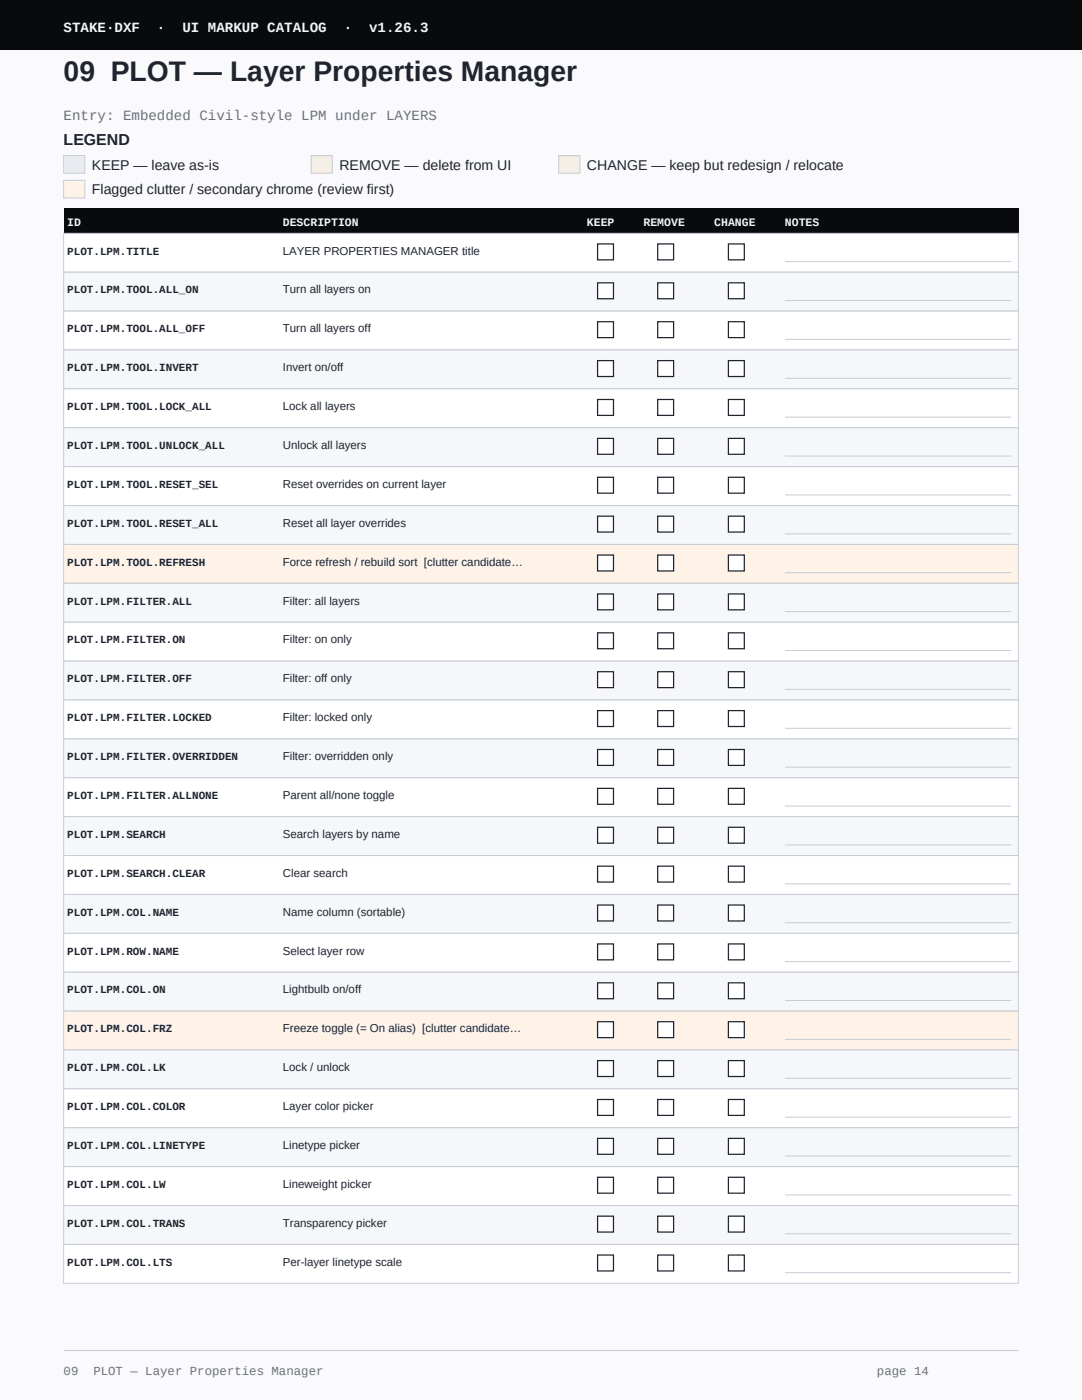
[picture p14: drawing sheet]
<svg xmlns="http://www.w3.org/2000/svg" width="216mm" height="279mm" viewBox="0 0 216 279" stroke-linecap="round" stroke-linejoin="round" font-family="sans-serif">
<defs><g id="words">
<text font-size="5.6" fill="#1f242e" x="12.7" y="16.2">09 PLOT — Layer Properties Manager</text>
<text font-size="3.2" fill="#1f242e" x="12.7" y="28.9">LEGEND</text>
<g font-size="2.8" fill="#f2f5f7">
<text x="12.7" y="6.4">STAKE·DXF</text>
<text x="31.3" y="6.4">·</text>
<text x="36.4" y="6.4">UI MARKUP CATALOG</text>
<text x="68.6" y="6.4">·</text>
<text x="73.7" y="6.4">v1.26.3</text>
</g>
<text font-size="2.8" fill="#667080" x="12.7" y="24">Entry: Embedded Civil-style LPM under LAYERS</text>
<g font-size="2.8" fill="#1f242e">
<text x="18.3" y="33.9">KEEP — leave as-is</text>
<text x="67.7" y="33.9">REMOVE — delete from UI</text>
<text x="117.1" y="33.9">CHANGE — keep but redesign / relocate</text>
<text x="18.3" y="38.8">Flagged clutter / secondary chrome (review first)</text>
</g>
<g font-size="2.5" fill="#667080">
<text x="12.7" y="274.5">09</text>
<text x="18.6" y="274.5">PLOT — Layer Properties Manager</text>
<text x="175" y="274.5">page 14</text>
</g>
<g font-size="2.3" fill="#f2f5f7">
<text x="13.4" y="45.2">ID</text>
<text x="56.4" y="45.2">DESCRIPTION</text>
<text x="117.1" y="45.2">KEEP</text>
<text x="128.4" y="45.2">REMOVE</text>
<text x="142.5" y="45.2">CHANGE</text>
<text x="156.6" y="45.2">NOTES</text>
</g>
<g font-size="2.3" fill="#1f242e">
<text x="56.4" y="50.8">LAYER PROPERTIES MANAGER title</text>
<text x="56.4" y="58.6">Turn all layers on</text>
<text x="56.4" y="66.3">Turn all layers off</text>
<text x="56.4" y="74.1">Invert on/off</text>
<text x="56.4" y="81.8">Lock all layers</text>
<text x="56.4" y="89.6">Unlock all layers</text>
<text x="56.4" y="97.4">Reset overrides on current layer</text>
<text x="56.4" y="105.1">Reset all layer overrides</text>
<text x="56.4" y="112.9">Force refresh / rebuild sort [clutter candidate…</text>
<text x="56.4" y="120.7">Filter: all layers</text>
<text x="56.4" y="128.4">Filter: on only</text>
<text x="56.4" y="136.2">Filter: off only</text>
<text x="56.4" y="143.9">Filter: locked only</text>
<text x="56.4" y="151.7">Filter: overridden only</text>
<text x="56.4" y="159.5">Parent all/none toggle</text>
<text x="56.4" y="167.2">Search layers by name</text>
<text x="56.4" y="175">Clear search</text>
<text x="56.4" y="182.7">Name column (sortable)</text>
<text x="56.4" y="190.5">Select layer row</text>
<text x="56.4" y="198.3">Lightbulb on/off</text>
<text x="56.4" y="206">Freeze toggle (= On alias) [clutter candidate…</text>
<text x="56.4" y="213.8">Lock / unlock</text>
<text x="56.4" y="221.5">Layer color picker</text>
<text x="56.4" y="229.3">Linetype picker</text>
<text x="56.4" y="237.1">Lineweight picker</text>
<text x="56.4" y="244.8">Transparency picker</text>
<text x="56.4" y="252.6">Per-layer linetype scale</text>
</g>
<g font-size="2.2" fill="#1f242e">
<text x="13.4" y="50.8">PLOT.LPM.TITLE</text>
<text x="13.4" y="58.6">PLOT.LPM.TOOL.ALL_ON</text>
<text x="13.4" y="66.3">PLOT.LPM.TOOL.ALL_OFF</text>
<text x="13.4" y="74.1">PLOT.LPM.TOOL.INVERT</text>
<text x="13.4" y="81.8">PLOT.LPM.TOOL.LOCK_ALL</text>
<text x="13.4" y="89.6">PLOT.LPM.TOOL.UNLOCK_ALL</text>
<text x="13.4" y="97.4">PLOT.LPM.TOOL.RESET_SEL</text>
<text x="13.4" y="105.1">PLOT.LPM.TOOL.RESET_ALL</text>
<text x="13.4" y="112.9">PLOT.LPM.TOOL.REFRESH</text>
<text x="13.4" y="120.7">PLOT.LPM.FILTER.ALL</text>
<text x="13.4" y="128.4">PLOT.LPM.FILTER.ON</text>
<text x="13.4" y="136.2">PLOT.LPM.FILTER.OFF</text>
<text x="13.4" y="143.9">PLOT.LPM.FILTER.LOCKED</text>
<text x="13.4" y="151.7">PLOT.LPM.FILTER.OVERRIDDEN</text>
<text x="13.4" y="159.5">PLOT.LPM.FILTER.ALLNONE</text>
<text x="13.4" y="167.2">PLOT.LPM.SEARCH</text>
<text x="13.4" y="175">PLOT.LPM.SEARCH.CLEAR</text>
<text x="13.4" y="182.7">PLOT.LPM.COL.NAME</text>
<text x="13.4" y="190.5">PLOT.LPM.ROW.NAME</text>
<text x="13.4" y="198.3">PLOT.LPM.COL.ON</text>
<text x="13.4" y="206">PLOT.LPM.COL.FRZ</text>
<text x="13.4" y="213.8">PLOT.LPM.COL.LK</text>
<text x="13.4" y="221.5">PLOT.LPM.COL.COLOR</text>
<text x="13.4" y="229.3">PLOT.LPM.COL.LINETYPE</text>
<text x="13.4" y="237.1">PLOT.LPM.COL.LW</text>
<text x="13.4" y="244.8">PLOT.LPM.COL.TRANS</text>
<text x="13.4" y="252.6">PLOT.LPM.COL.LTS</text>
</g>
</g></defs>
<path d="M0 0h215.9v279.4h-215.9z" fill="#fafafc"/>
<path d="M0 0h215.9v9.9h-215.9z" fill="#080a0c"/>
<path d="M12.7 269.5h190.5" fill="none" stroke="#c7ccd6" stroke-width=".21"/>
<path d="M12.7 31h4.2v3.6h-4.2z" fill="#e6f5eb" stroke="#c7ccd6" stroke-width=".2"/>
<path d="M62.1 31h4.2v3.6h-4.2z" fill="#fae6e6" stroke="#c7ccd6" stroke-width=".2"/>
<path d="M111.5 31h4.2v3.6h-4.2z" fill="#f2f0e0" stroke="#c7ccd6" stroke-width=".2"/>
<path d="M12.7 36h4.2v3.5h-4.2z" fill="#fff2e6" stroke="#c7ccd6" stroke-width=".2"/>
<path d="M12.7 41.6h190.5v5.7h-190.5z" fill="#080a0c"/>
<path d="M12.7 46.6h190.5v7.7h-190.5z" fill="#fff" stroke="#c7ccd6" stroke-width=".2"/>
<g fill="#fff" stroke="#1f242e" stroke-width=".25">
<path d="M119.2 48.7h3.2v3.2h-3.2z"/>
<path d="M131.2 48.7h3.2v3.2h-3.2z"/>
<path d="M145.3 48.7h3.2v3.2h-3.2z"/>
</g>
<path d="M156.6 52.2h45.2" fill="none" stroke="#c7ccd6" stroke-width=".2"/>
<path d="M12.7 54.3h190.5v7.8h-190.5z" fill="#f5f7fa" stroke="#c7ccd6" stroke-width=".2"/>
<g fill="#fff" stroke="#1f242e" stroke-width=".25">
<path d="M119.2 56.4h3.2v3.2h-3.2z"/>
<path d="M131.2 56.4h3.2v3.2h-3.2z"/>
<path d="M145.3 56.4h3.2v3.2h-3.2z"/>
</g>
<path d="M156.6 60h45.2" fill="none" stroke="#c7ccd6" stroke-width=".2"/>
<path d="M12.7 62.1h190.5v7.7h-190.5z" fill="#fff" stroke="#c7ccd6" stroke-width=".2"/>
<g fill="#fff" stroke="#1f242e" stroke-width=".25">
<path d="M119.2 64.2h3.2v3.2h-3.2z"/>
<path d="M131.2 64.2h3.2v3.2h-3.2z"/>
<path d="M145.3 64.2h3.2v3.2h-3.2z"/>
</g>
<path d="M156.6 67.7h45.2" fill="none" stroke="#c7ccd6" stroke-width=".2"/>
<path d="M12.7 69.8h190.5v7.8h-190.5z" fill="#f5f7fa" stroke="#c7ccd6" stroke-width=".2"/>
<g fill="#fff" stroke="#1f242e" stroke-width=".25">
<path d="M119.2 72h3.2v3.1h-3.2z"/>
<path d="M131.2 72h3.2v3.1h-3.2z"/>
<path d="M145.3 72h3.2v3.1h-3.2z"/>
</g>
<path d="M156.6 75.5h45.2" fill="none" stroke="#c7ccd6" stroke-width=".2"/>
<path d="M12.7 77.6h190.5v7.8h-190.5z" fill="#fff" stroke="#c7ccd6" stroke-width=".2"/>
<g fill="#fff" stroke="#1f242e" stroke-width=".25">
<path d="M119.2 79.7h3.2v3.2h-3.2z"/>
<path d="M131.2 79.7h3.2v3.2h-3.2z"/>
<path d="M145.3 79.7h3.2v3.2h-3.2z"/>
</g>
<path d="M156.6 83.3h45.2" fill="none" stroke="#c7ccd6" stroke-width=".2"/>
<path d="M12.7 85.4h190.5v7.7h-190.5z" fill="#f5f7fa" stroke="#c7ccd6" stroke-width=".2"/>
<g fill="#fff" stroke="#1f242e" stroke-width=".25">
<path d="M119.2 87.5h3.2v3.2h-3.2z"/>
<path d="M131.2 87.5h3.2v3.2h-3.2z"/>
<path d="M145.3 87.5h3.2v3.2h-3.2z"/>
</g>
<path d="M156.6 91h45.2" fill="none" stroke="#c7ccd6" stroke-width=".2"/>
<path d="M12.7 93.1h190.5v7.8h-190.5z" fill="#fff" stroke="#c7ccd6" stroke-width=".2"/>
<g fill="#fff" stroke="#1f242e" stroke-width=".25">
<path d="M119.2 95.2h3.2v3.2h-3.2z"/>
<path d="M131.2 95.2h3.2v3.2h-3.2z"/>
<path d="M145.3 95.2h3.2v3.2h-3.2z"/>
</g>
<path d="M156.6 98.8h45.2" fill="none" stroke="#c7ccd6" stroke-width=".2"/>
<path d="M12.7 100.9h190.5v7.8h-190.5z" fill="#f5f7fa" stroke="#c7ccd6" stroke-width=".2"/>
<g fill="#fff" stroke="#1f242e" stroke-width=".25">
<path d="M119.2 103h3.2v3.2h-3.2z"/>
<path d="M131.2 103h3.2v3.2h-3.2z"/>
<path d="M145.3 103h3.2v3.2h-3.2z"/>
</g>
<path d="M156.6 106.5h45.2" fill="none" stroke="#c7ccd6" stroke-width=".2"/>
<path d="M12.7 108.7h190.5v7.7h-190.5z" fill="#fff2e6" stroke="#c7ccd6" stroke-width=".2"/>
<g fill="#fff" stroke="#1f242e" stroke-width=".25">
<path d="M119.2 110.8h3.2v3.1h-3.2z"/>
<path d="M131.2 110.8h3.2v3.1h-3.2z"/>
<path d="M145.3 110.8h3.2v3.1h-3.2z"/>
</g>
<path d="M156.6 114.3h45.2" fill="none" stroke="#c7ccd6" stroke-width=".2"/>
<path d="M12.7 116.4h190.5v7.8h-190.5z" fill="#f5f7fa" stroke="#c7ccd6" stroke-width=".2"/>
<g fill="#fff" stroke="#1f242e" stroke-width=".25">
<path d="M119.2 118.5h3.2v3.2h-3.2z"/>
<path d="M131.2 118.5h3.2v3.2h-3.2z"/>
<path d="M145.3 118.5h3.2v3.2h-3.2z"/>
</g>
<path d="M156.6 122.1h45.2" fill="none" stroke="#c7ccd6" stroke-width=".2"/>
<path d="M12.7 124.2h190.5v7.7h-190.5z" fill="#fff" stroke="#c7ccd6" stroke-width=".2"/>
<g fill="#fff" stroke="#1f242e" stroke-width=".25">
<path d="M119.2 126.3h3.2v3.2h-3.2z"/>
<path d="M131.2 126.3h3.2v3.2h-3.2z"/>
<path d="M145.3 126.3h3.2v3.2h-3.2z"/>
</g>
<path d="M156.6 129.8h45.2" fill="none" stroke="#c7ccd6" stroke-width=".2"/>
<path d="M12.7 131.9h190.5v7.8h-190.5z" fill="#f5f7fa" stroke="#c7ccd6" stroke-width=".2"/>
<g fill="#fff" stroke="#1f242e" stroke-width=".25">
<path d="M119.2 134.1h3.2v3.1h-3.2z"/>
<path d="M131.2 134.1h3.2v3.1h-3.2z"/>
<path d="M145.3 134.1h3.2v3.1h-3.2z"/>
</g>
<path d="M156.6 137.6h45.2" fill="none" stroke="#c7ccd6" stroke-width=".2"/>
<path d="M12.7 139.7h190.5v7.8h-190.5z" fill="#fff" stroke="#c7ccd6" stroke-width=".2"/>
<g fill="#fff" stroke="#1f242e" stroke-width=".25">
<path d="M119.2 141.8h3.2v3.2h-3.2z"/>
<path d="M131.2 141.8h3.2v3.2h-3.2z"/>
<path d="M145.3 141.8h3.2v3.2h-3.2z"/>
</g>
<path d="M156.6 145.3h45.2" fill="none" stroke="#c7ccd6" stroke-width=".2"/>
<path d="M12.7 147.5h190.5v7.7h-190.5z" fill="#f5f7fa" stroke="#c7ccd6" stroke-width=".2"/>
<g fill="#fff" stroke="#1f242e" stroke-width=".25">
<path d="M119.2 149.6h3.2v3.2h-3.2z"/>
<path d="M131.2 149.6h3.2v3.2h-3.2z"/>
<path d="M145.3 149.6h3.2v3.2h-3.2z"/>
</g>
<path d="M156.6 153.1h45.2" fill="none" stroke="#c7ccd6" stroke-width=".2"/>
<path d="M12.7 155.2h190.5v7.8h-190.5z" fill="#fff" stroke="#c7ccd6" stroke-width=".2"/>
<g fill="#fff" stroke="#1f242e" stroke-width=".25">
<path d="M119.2 157.3h3.2v3.2h-3.2z"/>
<path d="M131.2 157.3h3.2v3.2h-3.2z"/>
<path d="M145.3 157.3h3.2v3.2h-3.2z"/>
</g>
<path d="M156.6 160.9h45.2" fill="none" stroke="#c7ccd6" stroke-width=".2"/>
<path d="M12.7 163h190.5v7.7h-190.5z" fill="#f5f7fa" stroke="#c7ccd6" stroke-width=".2"/>
<g fill="#fff" stroke="#1f242e" stroke-width=".25">
<path d="M119.2 165.1h3.2v3.2h-3.2z"/>
<path d="M131.2 165.1h3.2v3.2h-3.2z"/>
<path d="M145.3 165.1h3.2v3.2h-3.2z"/>
</g>
<path d="M156.6 168.6h45.2" fill="none" stroke="#c7ccd6" stroke-width=".2"/>
<path d="M12.7 170.7h190.5v7.8h-190.5z" fill="#fff" stroke="#c7ccd6" stroke-width=".2"/>
<g fill="#fff" stroke="#1f242e" stroke-width=".25">
<path d="M119.2 172.9h3.2v3.1h-3.2z"/>
<path d="M131.2 172.9h3.2v3.1h-3.2z"/>
<path d="M145.3 172.9h3.2v3.1h-3.2z"/>
</g>
<path d="M156.6 176.4h45.2" fill="none" stroke="#c7ccd6" stroke-width=".2"/>
<path d="M12.7 178.5h190.5v7.8h-190.5z" fill="#f5f7fa" stroke="#c7ccd6" stroke-width=".2"/>
<g fill="#fff" stroke="#1f242e" stroke-width=".25">
<path d="M119.2 180.6h3.2v3.2h-3.2z"/>
<path d="M131.2 180.6h3.2v3.2h-3.2z"/>
<path d="M145.3 180.6h3.2v3.2h-3.2z"/>
</g>
<path d="M156.6 184.1h45.2" fill="none" stroke="#c7ccd6" stroke-width=".2"/>
<path d="M12.7 186.3h190.5v7.7h-190.5z" fill="#fff" stroke="#c7ccd6" stroke-width=".2"/>
<g fill="#fff" stroke="#1f242e" stroke-width=".25">
<path d="M119.2 188.4h3.2v3.2h-3.2z"/>
<path d="M131.2 188.4h3.2v3.2h-3.2z"/>
<path d="M145.3 188.4h3.2v3.2h-3.2z"/>
</g>
<path d="M156.6 191.9h45.2" fill="none" stroke="#c7ccd6" stroke-width=".2"/>
<path d="M12.7 194h190.5v7.8h-190.5z" fill="#f5f7fa" stroke="#c7ccd6" stroke-width=".2"/>
<g fill="#fff" stroke="#1f242e" stroke-width=".25">
<path d="M119.2 196.1h3.2v3.2h-3.2z"/>
<path d="M131.2 196.1h3.2v3.2h-3.2z"/>
<path d="M145.3 196.1h3.2v3.2h-3.2z"/>
</g>
<path d="M156.6 199.7h45.2" fill="none" stroke="#c7ccd6" stroke-width=".2"/>
<path d="M12.7 201.8h190.5v7.7h-190.5z" fill="#fff2e6" stroke="#c7ccd6" stroke-width=".2"/>
<g fill="#fff" stroke="#1f242e" stroke-width=".25">
<path d="M119.2 203.9h3.2v3.2h-3.2z"/>
<path d="M131.2 203.9h3.2v3.2h-3.2z"/>
<path d="M145.3 203.9h3.2v3.2h-3.2z"/>
</g>
<path d="M156.6 207.4h45.2" fill="none" stroke="#c7ccd6" stroke-width=".2"/>
<path d="M12.7 209.5h190.5v7.8h-190.5z" fill="#f5f7fa" stroke="#c7ccd6" stroke-width=".2"/>
<g fill="#fff" stroke="#1f242e" stroke-width=".25">
<path d="M119.2 211.7h3.2v3.1h-3.2z"/>
<path d="M131.2 211.7h3.2v3.1h-3.2z"/>
<path d="M145.3 211.7h3.2v3.1h-3.2z"/>
</g>
<path d="M156.6 215.2h45.2" fill="none" stroke="#c7ccd6" stroke-width=".2"/>
<path d="M12.7 217.3h190.5v7.8h-190.5z" fill="#fff" stroke="#c7ccd6" stroke-width=".2"/>
<g fill="#fff" stroke="#1f242e" stroke-width=".25">
<path d="M119.2 219.4h3.2v3.2h-3.2z"/>
<path d="M131.2 219.4h3.2v3.2h-3.2z"/>
<path d="M145.3 219.4h3.2v3.2h-3.2z"/>
</g>
<path d="M156.6 223h45.2" fill="none" stroke="#c7ccd6" stroke-width=".2"/>
<path d="M12.7 225.1h190.5v7.7h-190.5z" fill="#f5f7fa" stroke="#c7ccd6" stroke-width=".2"/>
<g fill="#fff" stroke="#1f242e" stroke-width=".25">
<path d="M119.2 227.2h3.2v3.2h-3.2z"/>
<path d="M131.2 227.2h3.2v3.2h-3.2z"/>
<path d="M145.3 227.2h3.2v3.2h-3.2z"/>
</g>
<path d="M156.6 230.7h45.2" fill="none" stroke="#c7ccd6" stroke-width=".2"/>
<path d="M12.7 232.8h190.5v7.8h-190.5z" fill="#fff" stroke="#c7ccd6" stroke-width=".2"/>
<g fill="#fff" stroke="#1f242e" stroke-width=".25">
<path d="M119.2 234.9h3.2v3.2h-3.2z"/>
<path d="M131.2 234.9h3.2v3.2h-3.2z"/>
<path d="M145.3 234.9h3.2v3.2h-3.2z"/>
</g>
<path d="M156.6 238.5h45.2" fill="none" stroke="#c7ccd6" stroke-width=".2"/>
<path d="M12.7 240.6h190.5v7.8h-190.5z" fill="#f5f7fa" stroke="#c7ccd6" stroke-width=".2"/>
<g fill="#fff" stroke="#1f242e" stroke-width=".25">
<path d="M119.2 242.7h3.2v3.2h-3.2z"/>
<path d="M131.2 242.7h3.2v3.2h-3.2z"/>
<path d="M145.3 242.7h3.2v3.2h-3.2z"/>
</g>
<path d="M156.6 246.2h45.2" fill="none" stroke="#c7ccd6" stroke-width=".2"/>
<path d="M12.7 248.4h190.5v7.7h-190.5z" fill="#fff" stroke="#c7ccd6" stroke-width=".2"/>
<g fill="#fff" stroke="#1f242e" stroke-width=".25">
<path d="M119.2 250.5h3.2v3.1h-3.2z"/>
<path d="M131.2 250.5h3.2v3.1h-3.2z"/>
<path d="M145.3 250.5h3.2v3.1h-3.2z"/>
</g>
<path d="M156.6 254h45.2" fill="none" stroke="#c7ccd6" stroke-width=".2"/>
<use href="#words"/>
</svg>
